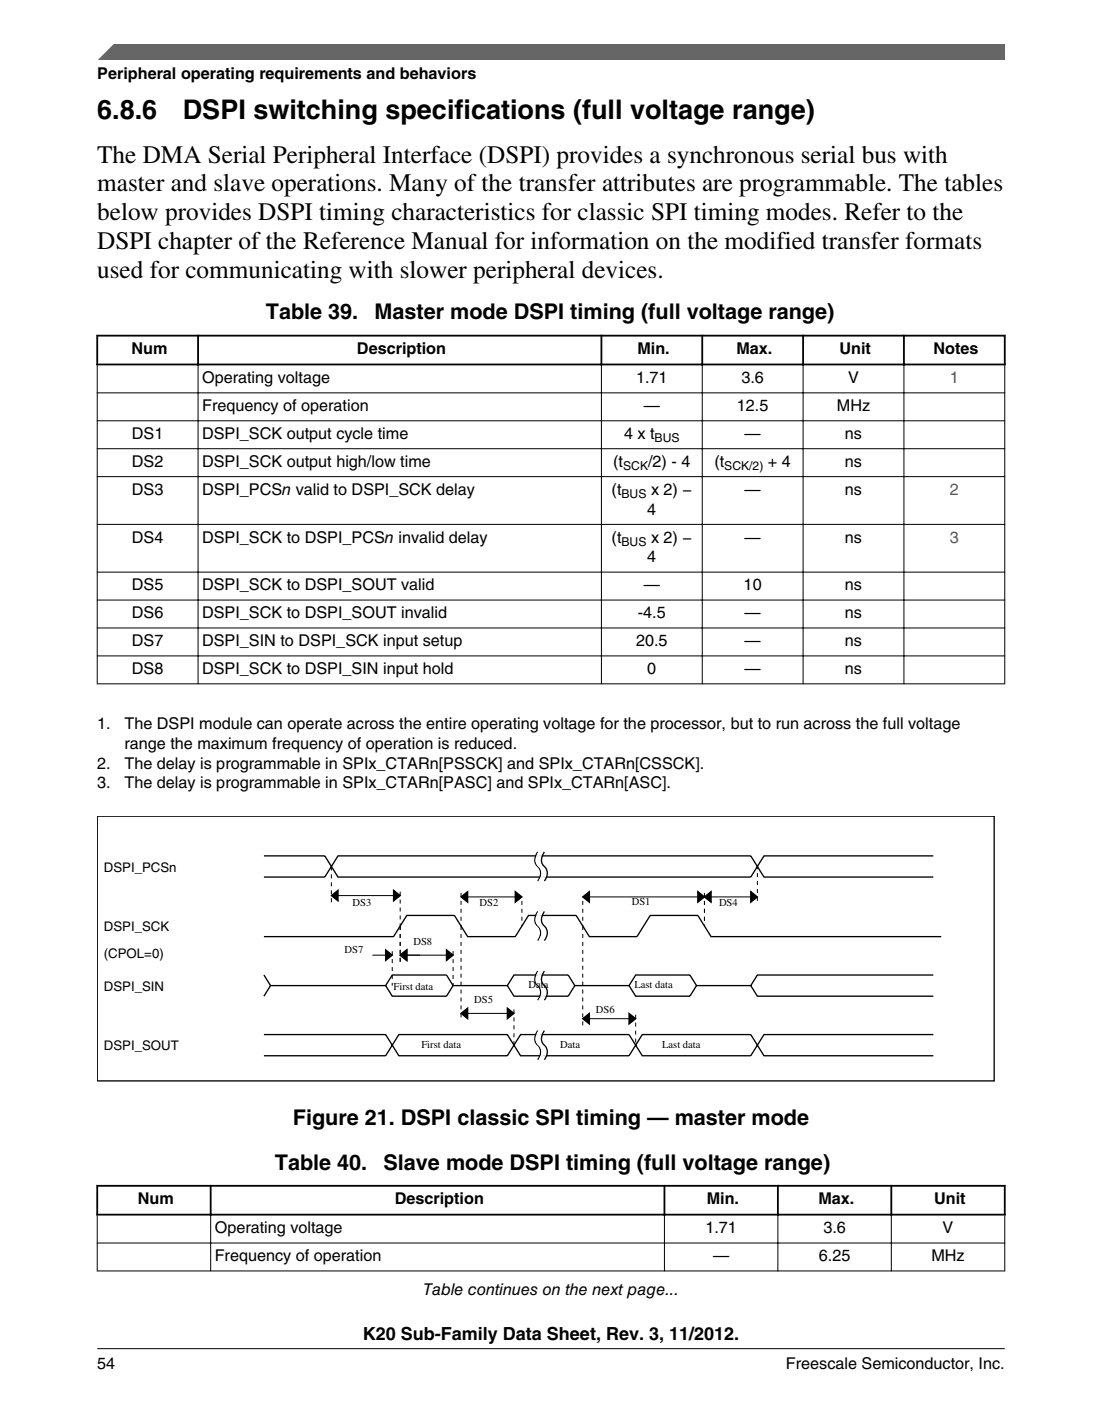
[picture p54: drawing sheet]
<svg xmlns="http://www.w3.org/2000/svg" width="216mm" height="274mm" viewBox="0 0 216 274" stroke-linecap="round" stroke-linejoin="round" font-family="sans-serif">
<defs><g id="words">
<g font-size="5.3">
<text x="19" y="23.2">6.8.6</text>
<text x="35.8" y="23.2">DSPI switching specifications (full voltage range)</text>
</g>
<g font-size="4.9">
<text x="19.1" y="31.8">The DMA Serial Peripheral Interface (DSPI) provides a synchronous serial bus with</text>
<text x="19.1" y="37.5">master and slave operations. Many of the transfer attributes are programmable. The tables</text>
<text x="19.1" y="43.1">below provides DSPI timing characteristics for classic SPI timing modes. Refer to the</text>
<text x="19.1" y="48.8">DSPI chapter of the Reference Manual for information on the modified transfer formats</text>
<text x="19.1" y="54.4">used for communicating with slower peripheral devices.</text>
</g>
<g font-size="4.2">
<text x="52.1" y="62.4">Table 39.</text>
<text x="73.4" y="62.4">Master mode DSPI timing (full voltage range)</text>
<text x="57.4" y="220.3">Figure 21. DSPI classic SPI timing — master mode</text>
<text x="53.8" y="229.1">Table 40.</text>
<text x="75.1" y="229.1">Slave mode DSPI timing (full voltage range)</text>
</g>
<text font-size="3.5" x="71.1" y="262.3">K20 Sub-Family Data Sheet, Rev. 3, 11/2012.</text>
<g font-size="3.2">
<text x="19" y="15.5">Peripheral operating requirements and behaviors</text>
<text x="25.8" y="69.4">Num</text>
<text x="69.9" y="69.4">Description</text>
<text x="124.9" y="69.4">Min.</text>
<text x="144.3" y="69.4">Max.</text>
<text x="164.5" y="69.4">Unit</text>
<text x="182.9" y="69.4">Notes</text>
<text x="39.6" y="75">Operating voltage</text>
<text x="124.6" y="75">1.71</text>
<text x="145.3" y="75">3.6</text>
<text x="166.2" y="75">V</text>
<text x="39.6" y="80.5">Frequency of operation</text>
<text x="126.1" y="80.5">—</text>
<text x="144.4" y="80.5">12.5</text>
<text x="164" y="80.5">MHz</text>
<text x="25.8" y="86">DS1</text>
<text x="39.6" y="86">DSPI_SCK output cycle time</text>
<text x="122.3" y="86">4 x t</text>
<text x="145.9" y="86">—</text>
<text x="165.5" y="86">ns</text>
<text x="25.8" y="91.4">DS2</text>
<text x="39.6" y="91.4">DSPI_SCK output high/low time</text>
<text x="120.1" y="91.4">(t</text>
<text x="127" y="91.4">/2) - 4</text>
<text x="140" y="91.4">(t</text>
<text x="150.5" y="91.4">+ 4</text>
<text x="165.5" y="91.4">ns</text>
<text x="25.8" y="96.9">DS3</text>
<text x="39.6" y="96.9">DSPI_PCSn valid to DSPI_SCK delay</text>
<text x="119.8" y="96.9">(t</text>
<text x="126.8" y="100.8">4</text>
<text x="127.5" y="96.9">x 2) −</text>
<text x="145.9" y="96.9">—</text>
<text x="165.5" y="96.9">ns</text>
<text x="25.8" y="106.2">DS4</text>
<text x="39.6" y="106.2">DSPI_SCK to DSPI_PCSn invalid delay</text>
<text x="119.8" y="106.2">(t</text>
<text x="127.5" y="106.2">x 2) −</text>
<text x="145.9" y="106.2">—</text>
<text x="165.5" y="106.2">ns</text>
<text x="126.8" y="110.1">4</text>
<text x="25.8" y="115.6">DS5</text>
<text x="39.6" y="115.6">DSPI_SCK to DSPI_SOUT valid</text>
<text x="126.1" y="115.6">—</text>
<text x="145.7" y="115.6">10</text>
<text x="165.5" y="115.6">ns</text>
<text x="25.8" y="121.1">DS6</text>
<text x="39.6" y="121.1">DSPI_SCK to DSPI_SOUT invalid</text>
<text x="125" y="121.1">-4.5</text>
<text x="145.9" y="121.1">—</text>
<text x="165.5" y="121.1">ns</text>
<text x="25.8" y="126.5">DS7</text>
<text x="25.8" y="132">DS8</text>
<text x="39.6" y="126.5">DSPI_SIN to DSPI_SCK input setup</text>
<text x="39.6" y="132">DSPI_SCK to DSPI_SIN input hold</text>
<text x="124.6" y="126.5">20.5</text>
<text x="126.8" y="132">0</text>
<text x="145.9" y="126.5">—</text>
<text x="145.9" y="132">—</text>
<text x="165.5" y="126.5">ns</text>
<text x="165.5" y="132">ns</text>
<text x="19" y="142.7">1.</text>
<text x="24.4" y="142.7">The DSPI module can operate across the entire operating voltage for the processor, but to run across the full voltage</text>
<text x="24.4" y="146.6">range the maximum frequency of operation is reduced.</text>
<text x="19.1" y="150.5">2.</text>
<text x="19.1" y="154.4">3.</text>
<text x="24.4" y="150.5">The delay is programmable in SPIx_CTARn[PSSCK] and SPIx_CTARn[CSSCK].</text>
<text x="24.4" y="154.4">The delay is programmable in SPIx_CTARn[PASC] and SPIx_CTARn[ASC].</text>
<text x="27" y="235.8">Num</text>
<text x="77.3" y="235.8">Description</text>
<text x="138.5" y="235.8">Min.</text>
<text x="160.3" y="235.8">Max.</text>
<text x="183" y="235.8">Unit</text>
<text x="42.1" y="241.5">Operating voltage</text>
<text x="138.2" y="241.5">1.71</text>
<text x="161.3" y="241.5">3.6</text>
<text x="184.7" y="241.5">V</text>
<text x="42.1" y="246.9">Frequency of operation</text>
<text x="139.7" y="246.9">—</text>
<text x="160.4" y="246.9">6.25</text>
<text x="182.5" y="246.9">MHz</text>
<text x="82.9" y="253.5">Table continues on the next page...</text>
<text x="19.1" y="268">54</text>
<text x="154" y="268">Freescale Semiconductor, Inc.</text>
</g>
<g font-size="3.2" fill="#00f">
<text x="186.1" y="75">1</text>
<text x="186.1" y="96.9">2</text>
<text x="186.1" y="106.2">3</text>
</g>
<g font-size="2.6">
<text x="20.3" y="170.7">DSPI_PCSn</text>
<text x="20.3" y="182.4">DSPI_SCK</text>
<text x="20.3" y="187.5">(CPOL=0)</text>
<text x="20.3" y="194">DSPI_SIN</text>
<text x="20.3" y="205.7">DSPI_SOUT</text>
</g>
<g font-size="2.4">
<text x="128.3" y="86.6">BUS</text>
<text x="122.1" y="92.1">SCK</text>
<text x="141.9" y="92.1">SCK/2)</text>
<text x="121.8" y="97.5">BUS</text>
<text x="121.8" y="106.9">BUS</text>
</g>
<g font-size="2.1">
<text x="69.1" y="177.4">DS3</text>
<text x="94" y="177.4">DS2</text>
<text x="123.8" y="177.2">DS1</text>
<text x="140.9" y="177.4">DS4</text>
<text x="81" y="184.9">DS8</text>
<text x="67.5" y="186.5">DS7</text>
<text x="77.1" y="193.8">First data</text>
<text x="92.9" y="196.4">DS5</text>
<text x="103.5" y="193.5">Data</text>
<text x="124.3" y="193.5">Last data</text>
<text x="116.8" y="198.4">DS6</text>
<text x="82.5" y="205.2">First data</text>
<text x="109.8" y="205.2">Data</text>
<text x="129.7" y="205.2">Last data</text>
</g>
</g></defs>
<path d="M18.9 65.7h178.1M18.9 71.4h178.1M19 65.5v6M38.8 65.5v6M117.8 65.5v6M137.6 65.5v6M157.3 65.5v6M177.1 65.5v6M196.8 65.5v6" fill="none" stroke="#000" stroke-width=".35"/>
<g fill="none" stroke="#000" stroke-width=".2">
<path d="M19 76.9h177.9M19 71.5v62.5M38.8 71.2v62.8M117.8 71.2v62.8M137.6 71.2v62.8M157.3 71.2v62.8M177.1 71.2v62.8M196.8 71.5v62.5M19 82.4h177.9M19 87.9h177.9M19 93.3h177.9M19 102.7h177.9"/>
<path d="M19 112h177.9M19 117.5h177.9M19 123h177.9M19 128.4h177.9M19 133.9h177.9M64.9 175.4h13.5M90.3 175.6h11.9M114.2 175.6h34.2M73 187h3.8M78.4 187h10.4M90.3 198.4h10.4M114.2 199.5h10.3"/>
</g>
<g fill="none" stroke="#000" stroke-width=".26">
<path d="M19.1 159.8h175.7v51.8h-175.7zM51.7 167.6h11.9l2.6 4.1h80.9l2.6-4.1h33.2M51.7 171.7h11.9l2.6-4.1h80.9l2.6 4.1h33.2M64.9 175.4l1.3-1.1v2.1zM77.1 174.3l1.3 1.1-1.3 1zM90.3 175.6l1.3-1v2.1zM101 174.6l1.2 1-1.2 1.1zM105.4 166.8a2.13 2.13 0 0 0 .2 3.2 2.1 2.1 0 0 1-.2 2.5M105.4 178.5a2.13 2.13 0 0 0 .2 3.2 2.1 2.1 0 0 1-.2 2.5M106.7 166.8a2.13 2.13 0 0 0 .2 3.2 2.1 2.1 0 0 1-.2 2.5M106.7 178.5a2.13 2.13 0 0 0 .2 3.2 2.1 2.1 0 0 1-.2 2.5M114.2 175.6l1.3-1v2.1z"/>
<path d="M136.7 174.6l1.3 1-1.3 1.1zM138 175.6l1.3-1v2.1zM147.1 174.6l1.3 1-1.3 1.1zM51.7 183.4h25.4l2.6-4.2h9.3l2.6 4.2h9.4l2.5-4.2h9.4l2.6 4.2h9.3l2.6-4.2h9.3l2.6 4.2h45.1M51.7 190.9l1.3 2.1M75.6 186l1.2 1-1.2 1.1zM75.6 193h-22.6l-1.3 2.1M75.6 193l1.2 2.1h10.7l1.3-2.1h10.6M75.6 193l1.2-2.1h10.7l1.3 2.1M78.4 187l1.3-1v2.1zM87.5 186l1.3 1-1.3 1.1zM90.3 198.4l1.3-1v2.1z"/>
<path d="M99.4 197.4l1.3 1-1.3 1.1zM99.4 193l1.3 2.1h10.6l1.3-2.1h10.6M99.4 193l1.3-2.1h10.6l1.3 2.1M105.4 190.1a2.13 2.13 0 0 0 .2 3.2 2.1 2.1 0 0 1-.2 2.5M106.7 190.1a2.13 2.13 0 0 0 .2 3.2 2.1 2.1 0 0 1-.2 2.5M114.2 199.5l1.3-1.1v2.1zM123.2 198.4l1.3 1.1-1.3 1zM123.2 193l1.3 2.1h10.7l1.3-2.1h10.6M123.2 193l1.3-2.1h10.7l1.3 2.1M147.1 193l1.3 2.1h34.5M182.9 190.9h-34.5l-1.3 2.1M51.7 202.6h23.9l2.5 4.1h21.3l2.6-4.1h21.2l2.6 4.1h21.3l2.6-4.1h33.2"/>
<path d="M51.7 206.7h23.9l2.5-4.1h21.3l2.6 4.1h21.2l2.6-4.1h21.3l2.6 4.1h33.2M105.4 201.8a2.13 2.13 0 0 0 .2 3.2 2.1 2.1 0 0 1-.2 2.5M106.7 201.8a2.13 2.13 0 0 0 .2 3.2 2.1 2.1 0 0 1-.2 2.5"/>
</g>
<g fill="#000">
<path d="M64.9 175.4l1.3-1.1v2.1zM77.1 174.3l1.3 1.1-1.3 1zM90.3 175.6l1.3-1v2.1zM101 174.6l1.2 1-1.2 1.1zM114.2 175.6l1.3-1v2.1zM138 175.6l1.3-1v2.1zM136.7 174.6l1.3 1-1.3 1.1zM147.1 174.6l1.3 1-1.3 1.1zM75.6 186l1.2 1-1.2 1.1zM78.4 187l1.3-1v2.1zM87.5 186l1.3 1-1.3 1.1zM90.3 198.4l1.3-1v2.1z"/>
<path d="M99.4 197.4l1.3 1-1.3 1.1zM114.2 199.5l1.3-1.1v2.1zM123.2 198.4l1.3 1.1-1.3 1z"/>
</g>
<g fill="none" stroke="#000" stroke-width=".2" stroke-dasharray=".8 .8" stroke-linecap="butt">
<path d="M64.9 169.7v7.2M78.4 174.6v6.7M90.3 174.8v6.5M102.2 176.4v4.9M114.2 176.4v4.9M138 174.8v6.5M148.4 176.4v-6.7M76.8 186.2v6.8M78.4 181.3v7.3M88.8 186.2v6.8M90.3 181.3v18.7M100.7 197.6v7"/>
<path d="M114.2 181.3v19.7M124.5 198.7v5.9"/>
</g>
<g fill="none" stroke="#fff" stroke-width=".26">
<path d="M105.6 166.8a2.13 2.13 0 0 0 .3 3.2 2.1 2.1 0 0 1-.3 2.5M105.6 178.5a2.13 2.13 0 0 0 .3 3.2 2.1 2.1 0 0 1-.3 2.5M105.9 166.8a2.13 2.13 0 0 0 .3 3.2 2.1 2.1 0 0 1-.3 2.5M105.9 178.5a2.13 2.13 0 0 0 .3 3.2 2.1 2.1 0 0 1-.3 2.5M106.1 166.8a2.13 2.13 0 0 0 .3 3.2 2.1 2.1 0 0 1-.3 2.5M106.1 178.5a2.13 2.13 0 0 0 .3 3.2 2.1 2.1 0 0 1-.3 2.5M106.4 166.8a2.13 2.13 0 0 0 .3 3.2 2.1 2.1 0 0 1-.3 2.5M106.4 178.5a2.13 2.13 0 0 0 .3 3.2 2.1 2.1 0 0 1-.3 2.5M105.6 190.1a2.13 2.13 0 0 0 .3 3.2 2.1 2.1 0 0 1-.3 2.5M105.9 190.1a2.13 2.13 0 0 0 .3 3.2 2.1 2.1 0 0 1-.3 2.5M106.1 190.1a2.13 2.13 0 0 0 .3 3.2 2.1 2.1 0 0 1-.3 2.5M106.4 190.1a2.13 2.13 0 0 0 .3 3.2 2.1 2.1 0 0 1-.3 2.5"/>
<path d="M105.6 201.8a2.13 2.13 0 0 0 .3 3.2 2.1 2.1 0 0 1-.3 2.5M105.9 201.8a2.13 2.13 0 0 0 .3 3.2 2.1 2.1 0 0 1-.3 2.5M106.1 201.8a2.13 2.13 0 0 0 .3 3.2 2.1 2.1 0 0 1-.3 2.5M106.4 201.8a2.13 2.13 0 0 0 .3 3.2 2.1 2.1 0 0 1-.3 2.5"/>
</g>
<g fill="#fff">
<path d="M19.1 225.5h177.8v29.1h-177.8z" fill-rule="evenodd"/>
<path d="M19.2 232.4h21.9v5.3h-21.9z" fill-rule="evenodd"/>
<path d="M41.5 232.4h88.5v5.3h-88.5z" fill-rule="evenodd"/>
<path d="M130.4 232.4h21.8v5.3h-21.8z" fill-rule="evenodd"/>
<path d="M152.6 232.4h21.8v5.3h-21.8z" fill-rule="evenodd"/>
<path d="M174.8 232.4h21.9v5.3h-21.9z" fill-rule="evenodd"/>
<path d="M19.1 238h22.1v5.3h-22.1z" fill-rule="evenodd"/>
<path d="M41.4 238h88.7v5.3h-88.7z" fill-rule="evenodd"/>
<path d="M130.3 238h22v5.3h-22z" fill-rule="evenodd"/>
<path d="M152.5 238h22v5.3h-22z" fill-rule="evenodd"/>
<path d="M174.7 238h22.1v5.3h-22.1z" fill-rule="evenodd"/>
<path d="M19.1 243.5h22.1v5.3h-22.1z" fill-rule="evenodd"/>
<path d="M41.4 243.5h88.7v5.3h-88.7z" fill-rule="evenodd"/>
<path d="M130.3 243.5h22v5.3h-22z" fill-rule="evenodd"/>
<path d="M152.5 243.5h22v5.3h-22z" fill-rule="evenodd"/>
<path d="M174.7 243.5h22.1v5.3h-22.1z" fill-rule="evenodd"/>
</g>
<path d="M18.9 232.2h178.1M18.9 237.8h178.1M19 232v6M41.3 232v6M130.2 232v6M152.4 232v6M174.6 232v6M196.8 232v6" fill="none" stroke="#000" stroke-width=".35"/>
<path d="M19 238v10.9M41.3 237.6v11.3M130.2 237.6v11.3M152.4 237.6v11.3M174.6 237.6v11.3M196.8 238v10.9M19 243.4h177.9M19 248.9h177.9" fill="none" stroke="#000" stroke-width=".2"/>
<path d="M19 11.7l5.7-3.1 172.2 .1v3z" fill="#666"/>
<path d="M22.5 8.6l-3.1 3.1" fill="none" stroke="#666" stroke-width=".28"/>
<path d="M19 264.1h177.8" fill="none" stroke="#000" stroke-width=".2"/>
<use href="#words"/>
</svg>
